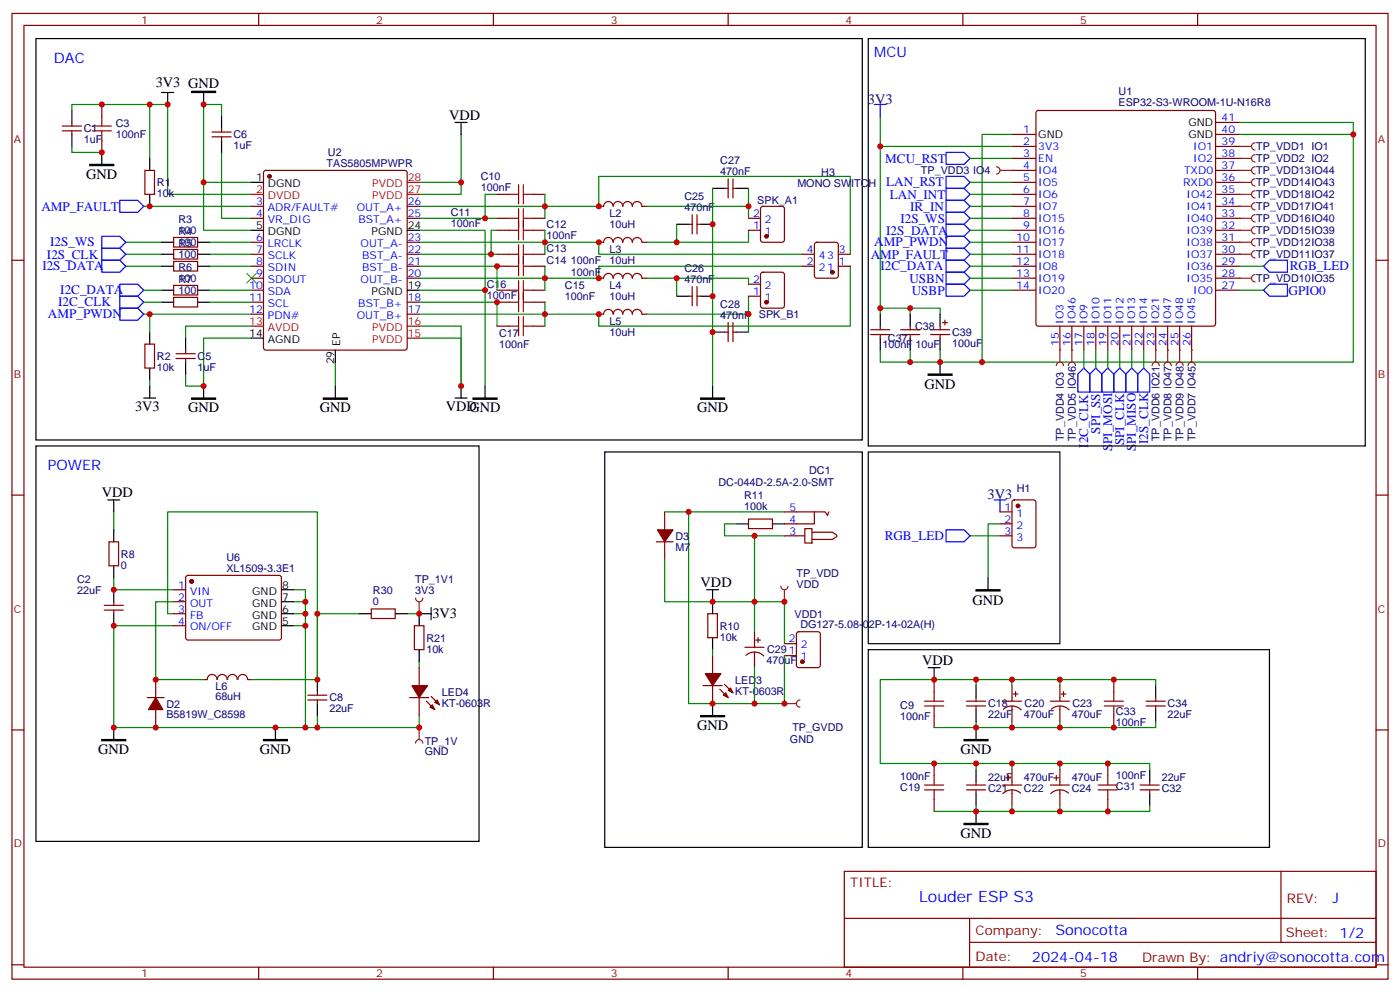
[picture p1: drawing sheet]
<svg xmlns="http://www.w3.org/2000/svg" width="412mm" height="292mm" viewBox="0 0 412 292" stroke-linecap="round" stroke-linejoin="round" font-family="sans-serif">
<defs><g id="words">
<text font-size="4.6" fill="#00f" x="270.8" y="265.6">Louder ESP S3</text>
<g font-size="4.2" fill="#00f">
<text x="257.5" y="16.7">MCU</text>
<text x="15.9" y="18.4">DAC</text>
<text x="14.1" y="138.4">POWER</text>
<text x="392.5" y="265.8">J</text>
<text x="310.9" y="275.4">Sonocotta</text>
<text x="304" y="283.2">2024-04-18</text>
</g>
<g font-size="4.2">
<text x="45.9" y="25.5">3V3 GND</text>
<text x="132.3" y="35.3">VDD</text>
<text x="25.4" y="52.6">GND</text>
<text x="272.3" y="114.5">GND</text>
<text x="39.8" y="121.1">3V3</text>
<text x="55.4" y="121.4">GND</text>
<text x="94.2" y="121.4">GND</text>
<text x="131.3" y="121.1">VDD</text>
<text x="138.3" y="121.4">GND</text>
<text x="205.3" y="121.4">GND</text>
<text x="30" y="146.5">VDD</text>
<text x="206.4" y="172.9">VDD</text>
<text x="286.5" y="178">GND</text>
<text x="127.4" y="182.1">3V3</text>
<text x="271.6" y="195.9">VDD</text>
<text x="205.3" y="214.9">GND</text>
<text x="28.9" y="222">GND</text>
<text x="76.6" y="222">GND</text>
<text x="282.9" y="222">GND</text>
<text x="282.9" y="246.7">GND</text>
</g>
<g font-size="4.2" fill="#000080">
<text x="255.7" y="30.5">3V3</text>
<text x="290.9" y="146.8">3V3</text>
</g>
<g font-size="3.9" fill="#00f">
<text x="260.8" y="47.9">MCU_RST</text>
<text x="261" y="54.9">LAN_RST</text>
<text x="262.1" y="58.5">LAN_INT</text>
<text x="12.2" y="62">AMP_FAULT</text>
<text x="265.2" y="65.5">I2S_WS</text>
<text x="268.1" y="62">IR_IN</text>
<text x="261" y="69.1">I2S_DATA</text>
<text x="13.8" y="76.1">I2S_CLK</text>
<text x="14.8" y="72.6">I2S_WS</text>
<text x="256.5" y="76.2">AMP_FAULT</text>
<text x="257.5" y="72.4">AMP_PWDN</text>
<text x="12.5" y="79.6">I2S_DATA</text>
<text x="259.4" y="79.6">I2C_DATA</text>
<text x="267.9" y="83.3">USBN</text>
<text x="379.9" y="79.6">RGB_LED</text>
<text x="17.8" y="86.7">I2C_DATA</text>
<text x="268.6" y="86.8">USBP</text>
<text x="379.6" y="86.7">GPIO0</text>
<text x="14.1" y="93.7">AMP_PWDN</text>
<text x="17.2" y="90.2">I2C_CLK</text>
<text x="320.5" y="131.8" transform="rotate(-90 320.5 131.8)">I2C_CLK</text>
<text x="324.1" y="127.6" transform="rotate(-90 324.1 127.6)">SPI_SS</text>
<text x="331.1" y="131.1" transform="rotate(-90 331.1 131.1)">SPI_CLK</text>
<text x="338.2" y="130.8" transform="rotate(-90 338.2 130.8)">I2S_CLK</text>
<text x="327.6" y="132.9" transform="rotate(-90 327.6 132.9)">SPI_MOSI</text>
<text x="334.6" y="132.9" transform="rotate(-90 334.6 132.9)">SPI_MISO</text>
<text x="260.6" y="159">RGB_LED</text>
</g>
<g font-size="3.9" fill="#800">
<text x="250.5" y="261.1">TITLE:</text>
<text x="379.1" y="265.8">REV:</text>
<text x="287.4" y="275.3">Company:</text>
<text x="378.7" y="275.9">Sheet: 1/2</text>
<text x="287.4" y="283">Date:</text>
<text x="336.4" y="283.1">Draw</text>
<text x="346.6" y="283.1">n By: andriy@sonocotta.com</text>
</g>
<g font-size="3.2" fill="#800">
<text x="41.6" y="6.9">1</text>
<text x="110.8" y="6.9">2</text>
<text x="179.9" y="6.9">3</text>
<text x="249.1" y="6.9">4</text>
<text x="318.2" y="6.9">5</text>
<text x="4.1" y="42.1">A</text>
<text x="405.9" y="42.1">A</text>
<text x="4.1" y="111.2">B</text>
<text x="405.9" y="111.2">B</text>
<text x="4.1" y="180.3">C</text>
<text x="405.9" y="180.3">C</text>
<text x="4.1" y="249.5">D</text>
<text x="405.9" y="249.5">D</text>
<text x="41.6" y="287.8">1</text>
<text x="110.8" y="287.8">2</text>
<text x="179.9" y="287.8">3</text>
<text x="249.1" y="287.8">4</text>
<text x="318.2" y="287.8">5</text>
</g>
<g font-size="3.2" fill="#000080">
<text x="329.5" y="28.1">U1</text>
<text x="329.5" y="31.3">ESP32-S3-WROOM-1U-N16R8</text>
<text x="24.7" y="39">C1</text>
<text x="34.1" y="40.7">100nF</text>
<text x="34.1" y="37.5">C3</text>
<text x="68.8" y="40.7">C6</text>
<text x="24.7" y="42.2">1uF</text>
<text x="68.8" y="43.9">1uF</text>
<text x="96.6" y="45.9">U2</text>
<text x="370.1" y="44.2">TP_VDD1 IO1</text>
<text x="370.1" y="47.8">TP_VDD2 IO2</text>
<text x="96.2" y="49.1">TAS5805MPWPR</text>
<text x="141.6" y="53.1">C10</text>
<text x="212.2" y="51.6">470nF</text>
<text x="212.2" y="48.4">C27</text>
<text x="241.9" y="51.9">H3</text>
<text x="271.3" y="51.3">TP_VDD3 IO4</text>
<text x="370.1" y="51.3">TP_VDD13IO44</text>
<text x="46.2" y="58.1">10k</text>
<text x="46.2" y="54.8">R1</text>
<text x="141.6" y="56.3">100nF</text>
<text x="201.6" y="59">C25</text>
<text x="234.9" y="55">MONO SWITCH</text>
<text x="370.1" y="54.8">TP_VDD14IO43</text>
<text x="370.1" y="58.3">TP_VDD18IO42</text>
<text x="52.6" y="65.7">R3</text>
<text x="132.8" y="63.7">C11</text>
<text x="179.5" y="63.9">L2</text>
<text x="201.6" y="62.2">470nF</text>
<text x="223.1" y="60.2">SPK_A1</text>
<text x="370.1" y="65.4">TP_VDD16IO40</text>
<text x="370.1" y="61.9">TP_VDD17IO41</text>
<text x="52.6" y="68.9">100</text>
<text x="52.6" y="69.2">R4</text>
<text x="132.8" y="66.9">100nF</text>
<text x="161" y="70.5">100nF</text>
<text x="161" y="67.2">C12</text>
<text x="179.5" y="67.2">10uH</text>
<text x="370.1" y="68.9">TP_VDD15IO39</text>
<text x="52.6" y="72.4">100</text>
<text x="52.6" y="75.9">100</text>
<text x="52.6" y="72.7">R5</text>
<text x="161" y="74.3">C13</text>
<text x="161" y="77.8">C14</text>
<text x="168.2" y="77.8">100nF</text>
<text x="179.5" y="77.8">10uH</text>
<text x="179.5" y="74.5">L3</text>
<text x="370.1" y="76">TP_VDD11IO37</text>
<text x="370.1" y="72.4">TP_VDD12IO38</text>
<text x="52.6" y="83">100</text>
<text x="52.6" y="79.8">R6</text>
<text x="52.6" y="83.3">R7</text>
<text x="168.2" y="81.3">100nF</text>
<text x="201.6" y="83.3">470nF</text>
<text x="201.6" y="80.1">C26</text>
<text x="370.1" y="83">TP_VDD10IO35</text>
<text x="52.6" y="86.5">100</text>
<text x="143.4" y="88.1">100nF</text>
<text x="143.4" y="84.8">C16</text>
<text x="166.4" y="88.4">100nF</text>
<text x="166.4" y="85.1">C15</text>
<text x="179.5" y="88.4">10uH</text>
<text x="179.5" y="85.1">L4</text>
<text x="179.5" y="95.6">L5</text>
<text x="212.2" y="93.9">470nF</text>
<text x="212.2" y="90.7">C28</text>
<text x="223.5" y="93.7">SPK_B1</text>
<text x="147" y="99.2">C17</text>
<text x="179.5" y="99">10uH</text>
<text x="261.6" y="100.7">C37</text>
<text x="269.5" y="97.2">C38</text>
<text x="280.5" y="98.9">C39</text>
<text x="46.2" y="106">R2</text>
<text x="58.2" y="106">C5</text>
<text x="147" y="102.5">100nF</text>
<text x="259.9" y="102.5">100nF</text>
<text x="269.6" y="102.5">10uF</text>
<text x="280.5" y="102.1">100uF</text>
<text x="46.2" y="109.3">10k</text>
<text x="58.2" y="109.2">1uF</text>
<text x="313.3" y="129.9" transform="rotate(-90 313.3 129.9)">TP_VDD4 IO3</text>
<text x="316.9" y="129.9" transform="rotate(-90 316.9 129.9)">TP_VDD5 IO46</text>
<text x="341.6" y="129.9" transform="rotate(-90 341.6 129.9)">TP_VDD6 IO21</text>
<text x="345.1" y="129.9" transform="rotate(-90 345.1 129.9)">TP_VDD8 IO47</text>
<text x="348.6" y="129.9" transform="rotate(-90 348.6 129.9)">TP_VDD9 IO48</text>
<text x="352.1" y="129.9" transform="rotate(-90 352.1 129.9)">TP_VDD7 IO45</text>
<text x="211.6" y="143">DC-044D-2.5A-2.0-SMT</text>
<text x="238.4" y="139.5">DC1</text>
<text x="219.2" y="146.9">R11</text>
<text x="299.5" y="144.8">H1</text>
<text x="219.2" y="150.1">100k</text>
<text x="199" y="158.9">D3</text>
<text x="35.6" y="167.4">0</text>
<text x="35.6" y="164.2">R8</text>
<text x="66.7" y="165.1">U6</text>
<text x="199" y="162.1">M7</text>
<text x="22.7" y="171.6">C2</text>
<text x="66.7" y="168.3">XL1509-3.3E1</text>
<text x="122.3" y="171.5">TP_1V1</text>
<text x="234.7" y="173">VDD</text>
<text x="234.7" y="169.8">TP_VDD</text>
<text x="22.7" y="174.8">22uF</text>
<text x="109.9" y="178.2">0</text>
<text x="109.9" y="175">R30</text>
<text x="122.3" y="174.8">3V3</text>
<text x="212" y="185.3">R10</text>
<text x="234.1" y="181.9">VDD1</text>
<text x="235.8" y="184.9">DG127-5.08-02P-14-02A(H)</text>
<text x="125.6" y="188.9">R21</text>
<text x="212" y="188.7">10k</text>
<text x="125.6" y="192.2">10k</text>
<text x="225.8" y="195.6">470uF</text>
<text x="226" y="192.4">C29</text>
<text x="63.4" y="203">L6</text>
<text x="216.6" y="201.3">LED3</text>
<text x="49" y="208.3">D2</text>
<text x="63.4" y="206.2">68uH</text>
<text x="97" y="209.7">22uF</text>
<text x="97" y="206.5">C8</text>
<text x="130.2" y="208.1">KT-0603R</text>
<text x="130.2" y="204.8">LED4</text>
<text x="216.6" y="204.5">KT-0603R</text>
<text x="265.2" y="208.7">C9</text>
<text x="291" y="208.3">C18</text>
<text x="301.8" y="208.2">C20</text>
<text x="315.9" y="208.2">C23</text>
<text x="344" y="208.3">C34</text>
<text x="49" y="211.5">B5819W_C8598</text>
<text x="233.4" y="215.3">TP_GVDD</text>
<text x="265.2" y="211.9">100nF</text>
<text x="291" y="211.5">22uF</text>
<text x="301.6" y="211.5">470uF</text>
<text x="315.7" y="211.5">470uF</text>
<text x="328.7" y="213.6">100nF</text>
<text x="328.7" y="210.4">C33</text>
<text x="344" y="211.5">22uF</text>
<text x="125.1" y="219.2">TP_1V</text>
<text x="232.7" y="218.8">GND</text>
<text x="125.1" y="222.4">GND</text>
<text x="265.2" y="229.6">100nF</text>
<text x="265.2" y="232.8">C19</text>
<text x="291" y="230">22uF</text>
<text x="291" y="233.2">C21</text>
<text x="301.6" y="230">470uF</text>
<text x="301.6" y="233.2">C22</text>
<text x="315.7" y="230">470uF</text>
<text x="315.7" y="233.2">C24</text>
<text x="328.7" y="229.4">100nF</text>
<text x="328.7" y="232.6">C31</text>
<text x="342.2" y="230">22uF</text>
<text x="342.2" y="233.2">C32</text>
</g>
<g font-size="3.2" fill="#00f">
<text x="359.8" y="35.7">41</text>
<text x="301.4" y="39.2">1</text>
<text x="359.8" y="39.2">40</text>
<text x="301.4" y="46.3">3</text>
<text x="301.4" y="42.8">2</text>
<text x="305.9" y="47.7">EN</text>
<text x="305.9" y="44.2">3V3</text>
<text x="351.5" y="47.7">IO2</text>
<text x="351.5" y="44.2">IO1</text>
<text x="359.8" y="46.3">38</text>
<text x="359.8" y="42.8">39</text>
<text x="301.4" y="53.3">5</text>
<text x="301.4" y="49.8">4</text>
<text x="305.9" y="51.2">IO4</text>
<text x="348.8" y="51.2">TXD0</text>
<text x="359.8" y="53.3">36</text>
<text x="359.8" y="49.8">37</text>
<text x="301.4" y="56.9">6</text>
<text x="305.9" y="58.3">IO6</text>
<text x="305.9" y="54.8">IO5</text>
<text x="348.5" y="54.8">RXD0</text>
<text x="349.5" y="58.3">IO42</text>
<text x="359.8" y="56.9">35</text>
<text x="75.4" y="60.4">3</text>
<text x="75.4" y="63.9">4</text>
<text x="78.9" y="62.2">ADR/FAULT#</text>
<text x="78.9" y="65.7">VR_DIG</text>
<text x="105.1" y="62.2">OUT_A+</text>
<text x="105.6" y="65.7">BST_A+</text>
<text x="120.1" y="63.9">25</text>
<text x="120.1" y="60.4">26</text>
<text x="221.8" y="63.9">2</text>
<text x="225.3" y="65.7">2</text>
<text x="301.4" y="63.9">8</text>
<text x="301.4" y="60.4">7</text>
<text x="305.9" y="65.3">IO15</text>
<text x="305.9" y="61.8">IO7</text>
<text x="349.5" y="65.3">IO40</text>
<text x="349.5" y="61.8">IO41</text>
<text x="359.8" y="63.9">33</text>
<text x="359.8" y="60.4">34</text>
<text x="75.4" y="71">6</text>
<text x="120.1" y="71">23</text>
<text x="221.8" y="67.5">1</text>
<text x="225.3" y="69.2">1</text>
<text x="299.4" y="71">10</text>
<text x="301.4" y="67.5">9</text>
<text x="305.9" y="68.9">IO16</text>
<text x="349.5" y="68.9">IO39</text>
<text x="359.8" y="71">31</text>
<text x="359.8" y="67.5">32</text>
<text x="75.4" y="74.5">7</text>
<text x="78.9" y="72.7">LRCLK</text>
<text x="78.9" y="76.3">SCLK</text>
<text x="106.2" y="72.7">OUT_A-</text>
<text x="106.7" y="76.3">BST_A-</text>
<text x="120.1" y="74.5">22</text>
<text x="237.7" y="74.5">4</text>
<text x="241.2" y="76.3">43</text>
<text x="247.1" y="74.5">3</text>
<text x="299.4" y="74.5">11</text>
<text x="305.9" y="75.9">IO18</text>
<text x="305.9" y="72.4">IO17</text>
<text x="349.5" y="75.9">IO37</text>
<text x="349.5" y="72.4">IO38</text>
<text x="359.8" y="74.5">30</text>
<text x="75.4" y="78">8</text>
<text x="75.4" y="81.6">9</text>
<text x="78.9" y="79.8">SDIN</text>
<text x="78.9" y="83.3">SDOUT</text>
<text x="106.2" y="83.3">OUT_B-</text>
<text x="106.7" y="79.8">BST_B-</text>
<text x="120.1" y="81.6">20</text>
<text x="120.1" y="78">21</text>
<text x="221.8" y="83.3">2</text>
<text x="237.7" y="78">2</text>
<text x="241.2" y="79.8">21</text>
<text x="247.1" y="78">1</text>
<text x="299.4" y="81.6">13</text>
<text x="299.4" y="78">12</text>
<text x="305.9" y="83">IO19</text>
<text x="305.9" y="79.4">IO8</text>
<text x="349.5" y="83">IO35</text>
<text x="349.5" y="79.4">IO36</text>
<text x="359.8" y="81.6">28</text>
<text x="359.8" y="78">29</text>
<text x="73.4" y="85.1">10</text>
<text x="73.4" y="88.6">11</text>
<text x="78.9" y="86.9">SDA</text>
<text x="120.1" y="88.6">18</text>
<text x="221.8" y="86.9">1</text>
<text x="225.3" y="88.6">1</text>
<text x="225.3" y="85.1">2</text>
<text x="299.4" y="85.1">14</text>
<text x="305.9" y="86.5">IO20</text>
<text x="351.5" y="86.5">IO0</text>
<text x="359.8" y="85.1">27</text>
<text x="73.4" y="92.1">12</text>
<text x="78.9" y="90.4">SCL</text>
<text x="78.9" y="93.9">PDN#</text>
<text x="105.1" y="93.9">OUT_B+</text>
<text x="105.6" y="90.4">BST_B+</text>
<text x="120.1" y="92.1">17</text>
<text x="313.3" y="95.3" transform="rotate(-90 313.3 95.3)">IO3</text>
<text x="316.8" y="95.3" transform="rotate(-90 316.8 95.3)">IO46</text>
<text x="320.3" y="95.3" transform="rotate(-90 320.3 95.3)">IO9</text>
<text x="323.8" y="95.3" transform="rotate(-90 323.8 95.3)">IO10</text>
<text x="327.4" y="95.3" transform="rotate(-90 327.4 95.3)">IO11</text>
<text x="330.9" y="95.3" transform="rotate(-90 330.9 95.3)">IO12</text>
<text x="334.4" y="95.3" transform="rotate(-90 334.4 95.3)">IO13</text>
<text x="338" y="95.3" transform="rotate(-90 338 95.3)">IO14</text>
<text x="341.5" y="95.3" transform="rotate(-90 341.5 95.3)">IO21</text>
<text x="345" y="95.3" transform="rotate(-90 345 95.3)">IO47</text>
<text x="348.5" y="95.3" transform="rotate(-90 348.5 95.3)">IO48</text>
<text x="352.1" y="95.3" transform="rotate(-90 352.1 95.3)">IO45</text>
<text x="311.9" y="101.8" transform="rotate(-90 311.9 101.8)">15</text>
<text x="315.4" y="101.8" transform="rotate(-90 315.4 101.8)">16</text>
<text x="318.9" y="101.8" transform="rotate(-90 318.9 101.8)">17</text>
<text x="322.4" y="101.8" transform="rotate(-90 322.4 101.8)">18</text>
<text x="326" y="101.8" transform="rotate(-90 326 101.8)">19</text>
<text x="329.5" y="101.8" transform="rotate(-90 329.5 101.8)">20</text>
<text x="333" y="101.8" transform="rotate(-90 333 101.8)">21</text>
<text x="336.5" y="101.8" transform="rotate(-90 336.5 101.8)">22</text>
<text x="340.1" y="101.8" transform="rotate(-90 340.1 101.8)">23</text>
<text x="343.6" y="101.8" transform="rotate(-90 343.6 101.8)">24</text>
<text x="347.1" y="101.8" transform="rotate(-90 347.1 101.8)">25</text>
<text x="350.7" y="101.8" transform="rotate(-90 350.7 101.8)">26</text>
<text x="232.6" y="153.9">4</text>
<text x="232.6" y="150.4">5</text>
<text x="295.9" y="150.4">1</text>
<text x="295.9" y="153.9">2</text>
<text x="299.4" y="152.1">1</text>
<text x="299.4" y="155.6">2</text>
<text x="232.6" y="157.4">3</text>
<text x="295.9" y="157.4">3</text>
<text x="299.4" y="159.2">3</text>
<text x="52.5" y="173.3">1</text>
<text x="52.5" y="176.8">2</text>
<text x="56" y="175">VIN</text>
<text x="56" y="178.6">OUT</text>
<text x="52.5" y="180.3">3</text>
<text x="52.5" y="183.9">4</text>
<text x="56" y="182.1">FB</text>
<text x="56" y="185.6">ON/OFF</text>
<text x="232.4" y="189.2">2</text>
<text x="235.9" y="190.9">2</text>
<text x="232.4" y="192.7">1</text>
<text x="235.9" y="194.5">1</text>
</g>
<g font-size="3.2">
<text x="305.9" y="40.6">GND</text>
<text x="350.1" y="37.1">GND</text>
<text x="350.1" y="40.6">GND</text>
<text x="75.4" y="53.3">1</text>
<text x="78.9" y="55.1">DGND</text>
<text x="75.4" y="67.5">5</text>
<text x="78.9" y="69.2">DGND</text>
<text x="109.4" y="69.2">PGND</text>
<text x="120.1" y="67.5">24</text>
<text x="109.4" y="86.9">PGND</text>
<text x="120.1" y="85.1">19</text>
<text x="73.4" y="99.2">14</text>
<text x="78.9" y="101">AGND</text>
<text x="100.2" y="101.8" transform="rotate(-90 100.2 101.8)">EP</text>
<text x="98.4" y="107.3" transform="rotate(-90 98.4 107.3)">29</text>
<text x="83.1" y="173.3">8</text>
<text x="74.3" y="178.6">GND</text>
<text x="74.3" y="175">GND</text>
<text x="83.1" y="176.8">7</text>
<text x="74.3" y="185.6">GND</text>
<text x="74.3" y="182.1">GND</text>
<text x="83.1" y="183.9">5</text>
<text x="83.1" y="180.3">6</text>
</g>
<g font-size="3.2" fill="#f00">
<text x="120.1" y="53.3">28</text>
<text x="75.4" y="56.9">2</text>
<text x="78.9" y="58.6">DVDD</text>
<text x="109.7" y="58.6">PVDD</text>
<text x="109.7" y="55.1">PVDD</text>
<text x="120.1" y="56.9">27</text>
<text x="73.4" y="95.7">13</text>
<text x="120.1" y="95.7">16</text>
<text x="78.9" y="97.4">AVDD</text>
<text x="109.7" y="101">PVDD</text>
<text x="109.7" y="97.4">PVDD</text>
<text x="120.1" y="99.2">15</text>
</g>
</g></defs>
<g fill="none" stroke="#870000" stroke-width=".35">
<path d="M3.5 4h405.4v284.3h-405.4zM7.1 7.5h398.2v277.3h-398.2zM76.2 4v3.5M145.3 4v3.5M214.5 4v3.5M283.6 4v3.5M352.8 4v3.5M18.3 38.5h5.7M18.3 37.1h5.7M21.2 36.1v1M21.2 38.5v1.1M30 30.8v3.5"/>
<path d="M62.4 38.9h5.7M65.3 37.8v1.1M30 41.3v3.6M42.7 50.2h2.8v7h-2.8zM62.4 40.3h5.7M65.3 40.3v1M77.8 50.4l.5-.2h40.9l.5 .2 .2 .5v51.5l-.2 .5-.5 .2h-40.9l-.5-.3-.2-.4v-51.5zM213.4 55.5h1.1M214.5 52.6v5.7M215.9 52.6v5.7M215.9 55.5h1.1M3.5 76.6h3.6"/>
<path d="M51.2 69.9h7v2.8h-7zM51.2 73.4h7v2.9h-7zM51.2 77h7v2.8h-7zM74.1 60.7h3.5M74.1 64.3h3.5M74.1 71.3h3.5M74.1 74.9h3.5M74.1 78.4h3.5M119.9 60.7h3.6M119.9 64.3h3.6M119.9 71.3h3.6M119.9 74.9h3.6"/>
<path d="M119.9 78.4h3.6M176.4 60.7h1.4a1.41 1.41 0 0 1 1.4-1.4 1.41 1.41 0 0 1 1.4 1.5 1.41 1.41 0 0 1 1.4-1.5 1.41 1.41 0 0 1 1.4 1.5 1.41 1.41 0 0 1 1.5-1.5 1.41 1.41 0 0 1 1.4 1.5 1.41 1.41 0 0 1 1.4-1.5 1.41 1.41 0 0 1 1.4 1.5l1.4-.1M176.4 71.3h1.4a1.41 1.41 0 0 1 1.4-1.4 1.41 1.41 0 0 1 1.4 1.4 1.41 1.41 0 0 1 1.4-1.4 1.41 1.41 0 0 1 1.4 1.4 1.41 1.41 0 0 1 1.5-1.4 1.41 1.41 0 0 1 1.4 1.4 1.41 1.41 0 0 1 1.4-1.4 1.41 1.41 0 0 1 1.4 1.4h1.4M202.8 66h1.1M203.9 63.2v5.7M205.3 63.2v5.7M205.3 66h1.1M220.5 64.3h3.5M220.5 67.8h3.5M224.2 61l.5-.3h5.7l.6 .5 .1 9.4-.5 .7h-5.9l-.6-.4-.1-9.4zM405.3 76.6h3.6M51.2 84h7v2.9h-7z"/>
<path d="M51.2 87.6h7v2.8h-7zM74.1 81.9h3.5M74.1 85.4h3.5M74.1 89h3.5M74.1 92.5h3.5M119.9 81.9h3.6M119.9 89h3.6M119.9 92.5h3.6M176.4 81.9h1.4a1.41 1.41 0 0 1 1.4-1.4 1.41 1.41 0 0 1 1.4 1.4 1.41 1.41 0 0 1 1.4-1.4 1.41 1.41 0 0 1 1.4 1.4 1.41 1.41 0 0 1 1.5-1.4 1.41 1.41 0 0 1 1.4 1.4 1.41 1.41 0 0 1 1.4-1.4 1.41 1.41 0 0 1 1.4 1.4h1.4M176.4 92.5h1.4a1.41 1.41 0 0 1 1.4-1.4 1.41 1.41 0 0 1 1.4 1.4 1.41 1.41 0 0 1 1.4-1.4 1.41 1.41 0 0 1 1.4 1.4 1.41 1.41 0 0 1 1.5-1.4 1.41 1.41 0 0 1 1.4 1.4 1.41 1.41 0 0 1 1.4-1.4 1.41 1.41 0 0 1 1.4 1.4h1.4M202.8 87.2h1.1M203.9 84.4v5.6"/>
<path d="M205.3 87.2h1.1M205.3 84.4v5.6M213.4 97.8h1.1M214.5 95v5.6M215.9 95v5.6M215.9 97.8h1.1M220.5 87.2h3.5M220.5 83.7h3.5M224.2 80.4l.5-.2h5.7l.6 .4 .1 9.4-.5 .7h-5.9l-.6-.4-.1-9.4zM42.7 101.3h2.8v7.1h-2.8zM51.9 105.6h5.6M51.9 104.1h5.6"/>
<path d="M54.7 103.1v1M54.7 105.6v1M3.5 145.8h3.6M405.3 145.8h3.6M208.5 180.7h2.8v7h-2.8zM209.9 193v5.3M231.1 193h3.5M231.1 189.5h3.5M234.8 186.2l.5-.2h5.6l.7 .4 .1 9.5-.5 .6-5.9 .1-.6-.5-.1-9.4zM3.5 214.9h3.6M207.1 201.9h5.6M209.9 201.9v5.3"/>
<path d="M212 202.9l2.5 2.5M213.4 201.5l2.5 2.5M405.3 214.9h3.6M248.7 256.5h156.6v28.3h-156.6zM377.3 256.6v20.8M248.7 270.4h156.5M285.6 277.4h119.6M285.6 270.4v14.1M3.5 284.1h3.6M76.2 284.8v3.5M145.3 284.8v3.5M214.5 284.8v3.5"/>
<path d="M283.6 284.8v3.5M352.8 284.8v3.5M405.3 284.1h3.6"/>
</g>
<g fill="none" stroke="#000" stroke-width=".35">
<path d="M10.6 11.4h243.4v118.1h-243.4zM21.2 32.5v3.6M21.2 39.6v3.5M47.6 27.2h3.6M49.4 27.2v3.6M60 27.2v3.6M65.3 34.3v3.5M30 44.9v3.5M44.1 46.6v3.6M44.1 57.2v3.5M65.3 41.3v3.6M74.1 53.7h3.5"/>
<path d="M209.9 55.5h3.5M217 55.5h3.5M47.6 71.3h3.6M47.6 74.9h3.6M47.6 78.4h3.6M58.2 71.3h3.5M58.2 74.9h3.5M58.2 78.4h3.5M74.1 67.8h3.5M119.9 67.8h3.6M199.3 66h3.5M206.4 66h3.5"/>
<path d="M44.1 97.8v3.5M47.6 85.4h3.6M47.6 89h3.6M54.7 99.6v3.5M58.2 85.4h3.5M58.2 89h3.5M74.1 99.6h3.5M119.9 85.4h3.6M199.3 87.2h3.5M206.4 87.2h3.5M209.9 97.8h3.5M217 97.8h3.5"/>
<path d="M42.3 117.2h3.6M44.1 108.4v3.5M44.1 113.7v3.5M54.7 106.6v3.5M60 113.7v3.5M98.8 103.1v3.5M98.8 113.7v3.5M134.1 117.2h3.5M135.8 113.7v3.5M142.9 113.7v3.5M209.9 113.7v3.5M178.2 133.1h75.8v116.4h-75.8z"/>
<path d="M208.1 173.6h3.6M209.9 173.6v7.1M209.9 187.7v3.6M209.9 207.2v3.5"/>
</g>
<g fill="none" stroke="#008700" stroke-width=".35">
<path d="M44.1 30.8h-22.9v1.7M65.3 34.3v-3.5h-5.3v22.9h14.1M21.2 43.1v1.8h8.8M44.1 46.6v-15.8h5.3v26.4h24.7M60 53.7v14.1h14.1M65.3 44.9v19.4h8.8M123.5 53.7h12.3M209.9 55.5v58.2M220.5 55.5v5.2M37 78.4h10.6M37 74.9h10.6M37 71.3h10.6"/>
<path d="M42.3 60.7h31.8M61.7 78.4h12.4M61.7 74.9h12.4M61.7 71.3h12.4M123.5 74.9h22.9M123.5 71.3h52.9v3.6h60M123.5 60.7h52.9v-8.8h74.1v23M123.5 67.8h19.4v17.6M123.5 78.4h22.9M123.5 64.3h22.9M160.5 60.7v3.6M160.5 71.3v3.6"/>
<path d="M160.5 78.4v3.5M190.5 60.7h30v3.6M199.3 66v5.3M220.5 67.8v3.5h-30M236.4 78.4h-60v3.5h-52.9M250.5 78.4v17.6h-74.1v-3.5h-52.9M42.3 92.5h31.8M42.3 85.4h5.3M42.3 89h5.3M44.1 92.5v5.3M61.7 85.4h12.4M61.7 89h12.4"/>
<path d="M74.1 99.6h-14.1v14.1h-5.3v-3.6M74.1 96h-19.4v3.6M123.5 89h22.9v7M123.5 96h12.3v17.7v-14.1h-12.3M123.5 85.4h19.4v28.3M160.5 89v3.5M190.5 81.9h30v1.8M199.3 81.9v5.3M220.5 87.2v5.3h-30M220.5 92.5v5.3M44.1 111.9v1.8M98.8 106.6v7.1"/>
<path d="M209.9 177.2h21.2v12.3M209.9 191.3v1.7M231.1 193v14.2h-21.2"/>
</g>
<path d="M35.3 59h5.3l1.7 1.7-1.7 1.8h-5.3zM30 76.6h5.3l1.7 1.8-1.7 1.8h-5.3zM30 73.1h5.3l1.7 1.8-1.7 1.7h-5.3zM30 69.6h5.3l1.7 1.7-1.7 1.8h-5.3zM35.3 90.7h5.3l1.7 1.8-1.7 1.8h-5.3zM35.3 87.2h5.3l1.7 1.8-1.7 1.7h-5.3zM35.3 83.7h5.3l1.7 1.7-1.7 1.8h-5.3z" fill="none" stroke="#00f" stroke-width=".35"/>
<path d="M56.4 26.9h7.1v.3h-7.1zM26.5 48.4h7v.4h-7zM56.4 117.2h7.1v.3h-7.1zM95.2 117.2h7.1v.3h-7.1zM139.3 117.2h7.1v.3h-7.1zM206.4 117.2h7v.3h-7zM206.4 210.7h7v.3h-7z" fill="#000" stroke="#000" stroke-width=".35"/>
<path d="M72.7 80.5l2.8 2.8M75.5 80.5l-2.8 2.8" fill="none" stroke="#3c3" stroke-width=".35"/>
<g fill="#870000" stroke="#870000" stroke-width=".35">
<path d="M213.1 204.7l.7-.7 .7 1.4z"/>
<path d="M214.5 203.3l.7-.7 .7 1.4z"/>
<path d="M207.8 198.3h4.6l-2.5 3.6z"/>
<circle cx="79.4" cy="51.9" r=".53"/>
<circle cx="236.4" cy="194.8" r=".53"/>
<circle cx="225.8" cy="89" r=".53"/>
<circle cx="225.8" cy="69.6" r=".53"/>
</g>
<path d="M74.1 57.2h3.5M119.9 57.2h3.6M119.9 53.7h3.6M74.1 96h3.5M119.9 96h3.6M119.9 99.6h3.6" fill="none" stroke="#f00" stroke-width=".35"/>
<path d="M27.2 38.5h5.6M27.2 37.1h5.6M30 34.3v2.8M30 38.5v2.8" fill="none" stroke="#a10000" stroke-width=".35"/>
<path d="M230 172.6a1.06 1.06 0 0 0 1.1 1 1.06 1.06 0 0 0 1-1M231.1 173.6v3.6" fill="none" stroke="#8c2424" stroke-width=".35"/>
<circle cx="231.1" cy="177.2" r=".18" fill="#8c2424"/>
<g fill="none" stroke="#870000" stroke-width=".35">
<path d="M146.4 57.2h3.5M157 57.2h3.5M146.4 64.3h3.5M146.4 74.9h3.5M146.4 67.8h3.5M146.4 78.4h3.5M157 64.3h3.5M157 74.9h3.5M157 67.8h3.5M157 78.4h3.5M236.4 74.9h3.5M236.4 78.4h3.5"/>
<path d="M240.1 71.5l.5-.2h5.6l.7 .5v9.4l-.4 .7h-5.9l-.7-.4v-9.5zM246.9 74.9h3.6M246.9 78.4h3.6M146.4 89h3.5M146.4 96h3.5M146.4 85.4h3.5M157 89h3.5M157 96h3.5M157 85.4h3.5M193.3 159.5h5M195.8 150.7v5.3M195.8 159.5v5.3"/>
<path d="M220.5 152.8h7v2.8h-7zM231.1 150.7h12l.7 1.1 .3-1.1M231.1 157.8h6M237.1 155.6h2.1v4.3h-2.1zM239.2 156.7h6a1.62 1.62 0 0 1 1.3 1.2l-1.3 .9h-6M239.9 150.7v3.5h-8.8M219.4 190.6h5.7M219.7 193a3.8 3.8 0 0 1 5.3 .1M222.2 186v4.6M222.2 192v4.6M222.6 188.5h1.4M223.3 187.7v1.5"/>
<path d="M275.2 200.1v3.5M275.2 210.7v3.5M284.7 206.4h5.6M284.7 207.9h5.6M287.5 205.4v1M287.5 207.9v1M295.3 206.4h5.6M295.6 208.8a3.8 3.8 0 0 1 5.2 .2M298.1 201.9v4.5M298.1 207.9v4.5M298.4 204.3h1.5M299.2 203.6v1.4"/>
<path d="M309.4 206.4h5.6M309.7 208.8a3.8 3.8 0 0 1 5.2 .2M312.2 201.9v4.5M312.2 207.9v4.5M312.6 204.3h1.4M313.3 203.6v1.4M328.1 200.1v3.5M328.1 210.7v3.5M337.6 206.4h5.7M337.6 207.9h5.7M340.4 205.4v1M340.4 207.9v1"/>
<path d="M275.2 224.8v3.5M275.2 235.4v3.5M284.7 231.1h5.6M284.7 232.6h5.6M287.5 230.1v1M287.5 232.6v1M295.3 231.1h5.6M296.3 229h1.4M297 228.3v1.4M298.1 226.6v4.5M298.1 232.6v4.5M300.6 233.5a3.8 3.8 0 0 0-5.2 .2"/>
<path d="M309.4 231.1h5.6M310.4 229h1.5M311.1 228.3v1.4M312.2 226.6v4.5M312.2 232.6v4.5M314.7 233.5a3.8 3.8 0 0 0-5.2 .2M326.3 224.8v3.5M326.3 235.4v3.5M335.8 231.1h5.7M335.8 232.6h5.7M338.7 230.1v1M338.7 232.6v1"/>
</g>
<g fill="none" stroke="#008700" stroke-width=".35">
<path d="M135.8 39.6v17.6h-12.3M146.4 57.2h-3.5v7.1M160.5 57.2v3.5M146.4 67.8h-1.8v7.1M146.4 78.4v7M160.5 67.8v3.5M160.5 81.9v3.5M160.5 92.5v3.5M195.8 150.7h7M217 154.2h-3.6v3.6h8.8M231.1 157.8h-8.9v28.2M231.1 150.7h-28.3v56.5h7.1"/>
<path d="M195.8 164.8v12.4h14.1M222.2 196.6v10.6M287.5 200.1v1.8M287.5 212.4v1.8M298.1 212.4v1.8h-22.9M298.1 201.9v-1.8h-38.8v24.7h28.2v1.8M298.1 200.1h14.1v1.8M312.2 212.4v1.8h-14.1M312.2 200.1h28.2v1.8M340.4 212.4v1.8h-28.2M287.5 224.8h10.6v1.8M287.5 237.1v1.8h-12.3"/>
<path d="M298.1 224.8h14.1v1.8M298.1 237.1v1.8h-10.6M312.2 237.1v1.8h-14.1M312.2 224.8h26.5v1.8M338.7 237.1v1.8h-26.5"/>
</g>
<g fill="none" stroke="#a10000" stroke-width=".35">
<path d="M149.9 57.2h2.9M152.8 54.4v5.6M154.2 57.2h2.8M154.2 54.4v5.6M149.9 64.3h2.9M149.9 74.9h2.9M149.9 67.8h2.9M149.9 78.4h2.9M152.8 61.5v9.1M152.8 72v9.2M154.2 61.5v9.1M154.2 72v9.2"/>
<path d="M154.2 64.3h2.8M154.2 74.9h2.8M154.2 67.8h2.8M154.2 78.4h2.8M149.9 89h2.9M149.9 96h2.9M149.9 85.4h2.9M152.8 82.6v9.2M152.8 93.2v5.6M154.2 82.6v9.2M154.2 93.2v5.6M154.2 89h2.8"/>
<path d="M154.2 96h2.8M154.2 85.4h2.8M272.3 207.9h5.7M272.3 206.4h5.7M275.2 203.6v2.8M275.2 207.9v2.8M325.3 207.9h5.6M325.3 206.4h5.6M328.1 203.6v2.8M328.1 207.9v2.8M272.3 231.1h5.7M272.3 232.6h5.7"/>
<path d="M275.2 228.3v2.8M275.2 232.6v2.8M323.5 231.1h5.6M323.5 232.6h5.6M326.3 228.3v2.8M326.3 232.6v2.8"/>
</g>
<g fill="none" stroke="#000" stroke-width=".35">
<path d="M134.1 36.1h3.5M135.8 36.1v3.5M217 154.2h3.5M227.5 154.2h3.6M255.8 191.3h118.1v58.2h-118.1zM273.4 196.6h3.5M275.2 196.6v3.5M287.5 201.9v3.5M287.5 208.9v3.5M287.5 214.2v3.5M340.4 201.9v3.5M340.4 208.9v3.5"/>
<path d="M287.5 226.6v3.5M287.5 233.6v3.5M287.5 238.9v3.5M338.7 226.6v3.5M338.7 233.6v3.5"/>
</g>
<g fill="#870000" stroke="#870000" stroke-width=".35">
<path d="M193.7 156h4.6l-2.5 3.5z"/>
<circle cx="245.2" cy="80.2" r=".53"/>
</g>
<path d="M284 217.7h7v.4h-7zM284 242.4h7v.4h-7z" fill="#000" stroke="#000" stroke-width=".35"/>
<path d="M231.1 207.2h3.5M235.7 206.1a1.06 1.06 0 0 0-1.1 1.1 1.06 1.06 0 0 0 1.1 1" fill="none" stroke="#8c2424" stroke-width=".35"/>
<circle cx="231.1" cy="207.2" r=".18" fill="#8c2424"/>
<path d="M259.3 34.3v58.2M259.3 90.7h8.8v1.8M268.1 90.7h8.8v1.8M259.3 103.1v3.5h8.8M268.1 103.1v3.5h8.8v-3.5M33.5 152.5v3.5M33.5 170.1v3.5M49.4 180.7v-30h44.1v30h12.3M93.5 180.7v19.4M119.9 180.7h3.6M123.5 194.8v1.8M123.5 210.7v3.5h-30" fill="none" stroke="#008700" stroke-width=".35"/>
<path d="M273.4 110.1h7.1v.4h-7.1z" fill="#000" stroke="#000" stroke-width=".35"/>
<path d="M259.3 92.5v3.5M259.3 99.6v3.5M268.1 92.5v3.5M268.1 99.6v3.5M276.9 92.5v3.5M276.9 99.6v3.5M276.9 106.6v3.5M33.5 156v3.5M33.5 166.6v3.5M105.8 180.7h3.6M116.4 180.7h3.5" fill="none" stroke="#000" stroke-width=".35"/>
<g fill="none" stroke="#870000" stroke-width=".35">
<path d="M256.5 97.1h5.6M256.5 98.5h5.6M259.3 96v1.1M259.3 98.5v1.1M265.3 97.1h5.6M265.3 98.5h5.6M268.1 96v1.1M268.1 98.5v1.1M274.1 97.1h5.7M274.1 98.5h5.7M276.9 96v1.1M276.9 98.5v1.1"/>
<path d="M277.6 95h1.4M278.3 94.3v1.4M32.1 159.5h2.8v7.1h-2.8zM109.4 179.3h7v2.8h-7z"/>
</g>
<path d="M257.5 30.8h3.6M259.3 30.8v3.5" fill="none" stroke="#00f" stroke-width=".35"/>
<path d="M122.4 218.8a1.06 1.06 0 0 1 1.1-1.1 1.06 1.06 0 0 1 1 1.1M123.5 214.2v3.5" fill="none" stroke="#8c2424" stroke-width=".35"/>
<circle cx="123.5" cy="214.2" r=".18" fill="#8c2424"/>
<g fill="#870000" stroke="#870000" stroke-width=".35">
<path d="M126.6 208.2l.8-.7 .7 1.4z"/>
<path d="M128.1 206.8l.7-.7 .7 1.4z"/>
<path d="M121.4 201.9h4.5l-2.4 3.5z"/>
<path d="M45.9 205.4l2.1 3.5h-4.3z"/>
<circle cx="56.4" cy="171.2" r=".53"/>
<circle cx="299.9" cy="148.9" r=".53"/>
</g>
<g fill="none" stroke="#870000" stroke-width=".35">
<path d="M294.6 150.7h3.5M294.6 154.2h3.5M294.6 157.8h3.5M298.3 147.4l.5-.2h5.6l.7 .4 .1 13-.5 .6-5.9 .1-.6-.5-.1-12.9zM30.7 179.6h5.6M30.7 178.2h5.6M33.5 177.2v1M33.5 179.6v1.1M51.2 173.6h3.5M51.2 177.2h3.5M54.9 169.6l.5-.2 27.1 .1 .4 .6-.1 17.9-.6 .5-27.1-.1-.4-.7v-17.6zM51.2 180.7h3.5"/>
<path d="M51.2 184.2h3.5M122.1 184.2h2.8v7.1h-2.8zM123.5 196.6v5.3M43.4 205.4h4.9M45.9 200.1v5.3M45.9 208.9v5.3M63.9 200.1a1.41 1.41 0 0 0-1.4-1.5 1.41 1.41 0 0 0-1.4 1.5h-1.1M64.1 200.1a1.41 1.41 0 0 1 1.4-1.5 1.41 1.41 0 0 1 1.4 1.5M67.1 200.1a1.41 1.41 0 0 1 1.4-1.5 1.41 1.41 0 0 1 1.4 1.5M70.1 200.1a1.41 1.41 0 0 1 1.4-1.5 1.41 1.41 0 0 1 1.4 1.5M73 200.1h1.1M90.7 206.1h5.6"/>
<path d="M90.7 204.7h5.6M93.5 203.6v1.1M93.5 206.1v1.1M120.6 205.4h5.7M123.5 205.4v5.3M125.6 206.4l2.5 2.5M127 205l2.5 2.5"/>
</g>
<g fill="none" stroke="#000" stroke-width=".35">
<path d="M10.6 131.3h130.5v116.4h-130.5zM255.8 133.1h56.4v56.4h-56.4zM31.7 147.2h3.6M33.5 147.2v3.5M33.5 173.6v3.6M82.9 177.2h3.5M82.9 173.6h3.5M127 178.9v3.6M291 170.1v3.5M33.5 180.7v3.5M82.9 184.2h3.5M82.9 180.7h3.5"/>
<path d="M123.5 191.3v3.5M127 180.7h-3.5v3.5M33.5 214.2v3.5M81.1 214.2v3.5M93.5 200.1v3.5M93.5 207.2v3.5"/>
</g>
<path d="M33.5 150.7v1.8M285.8 157.8h8.8M294.6 154.2h-3.6v15.9M33.5 173.6h17.7M51.2 177.2h-5.3v22.9h14.1M86.4 173.6h3.6v40.6M86.4 177.2h3.6M49.4 180.7h1.8M51.2 184.2h-17.7v30h60v-3.5M86.4 184.2h3.6M86.4 180.7h3.6M93.5 180.7v19.4h-19.4" fill="none" stroke="#008700" stroke-width=".35"/>
<path d="M287.5 173.6h7.1v.4h-7.1zM30 217.7h7v.4h-7zM77.6 217.7h7.1v.4h-7.1z" fill="#000" stroke="#000" stroke-width=".35"/>
<path d="M278.7 156h5.3l1.8 1.8-1.8 1.7h-5.3zM292.8 147.2h3.5M294.6 147.2v3.5" fill="none" stroke="#00f" stroke-width=".35"/>
<path d="M122.4 176.1a1.06 1.06 0 0 0 1.1 1.1 1.06 1.06 0 0 0 1-1.1M123.5 177.2v3.5" fill="none" stroke="#8c2424" stroke-width=".35"/>
<circle cx="123.5" cy="180.7" r=".18" fill="#8c2424"/>
<g fill="none" stroke="#870000" stroke-width=".35">
<path d="M298.1 39.6h7.1M305.4 32.7l.5-.2h51.5l.5 .2 .2 .5v62.1l-.3 .5-.4 .2h-51.5l-.5-.2-.2-.5v-62.1zM358.1 36.1h7M358.1 39.6h7M298.1 57.2h7.1M298.1 53.7h7.1M298.1 50.2h7.1M298.1 46.6h7.1M298.1 43.1h7.1M358.1 57.2h7M358.1 53.7h7M358.1 50.2h7"/>
<path d="M358.1 46.6h7M358.1 43.1h7M298.1 78.4h7.1M298.1 74.9h7.1M298.1 71.3h7.1M298.1 67.8h7.1M298.1 64.3h7.1M298.1 60.7h7.1M358.1 78.4h7M358.1 74.9h7M358.1 71.3h7M358.1 67.8h7"/>
<path d="M358.1 64.3h7M358.1 60.7h7M298.1 85.4h7.1M298.1 81.9h7.1M312.2 96v7.1M315.7 96v7.1M319.3 96v7.1M322.8 96v7.1M326.3 96v7.1M329.8 96v7.1M333.4 96v7.1M336.9 96v7.1"/>
<path d="M340.4 96v7.1M344 96v7.1M347.5 96v7.1M351 96v7.1M358.1 85.4h7M358.1 81.9h7"/>
</g>
<g fill="none" stroke="#00f" stroke-width=".35">
<path d="M278.7 44.9h5.3l1.8 1.7-1.8 1.8h-5.3zM278.7 59h5.3l1.8 1.7-1.8 1.8h-5.3zM278.7 55.5h5.3l1.8 1.7-1.8 1.8h-5.3zM278.7 51.9h5.3l1.8 1.8-1.8 1.8h-5.3zM278.7 73.1h5.3l1.8 1.8-1.8 1.7h-5.3zM278.7 69.6h5.3l1.8 1.7-1.8 1.8h-5.3zM278.7 62.5h5.3l1.8 1.8-1.8 1.7h-5.3zM278.7 76.6h5.3l1.8 1.8-1.8 1.8h-5.3zM278.7 66h5.3l1.8 1.8-1.8 1.8h-5.3zM372.2 78.4l1.7-1.8h5.3v3.6h-5.3zM278.7 83.7h5.3l1.8 1.7-1.8 1.8h-5.3zM278.7 80.2h5.3l1.8 1.7-1.8 1.8h-5.3z"/>
<path d="M373.9 83.7h5.3v3.5h-5.3l-1.7-1.8zM319.3 108.4l1.7 1.7v5.3h-3.5v-5.3zM322.8 108.4l1.8 1.7v5.3h-3.6v-5.3zM326.3 108.4l1.8 1.7v5.3h-3.5v-5.3zM329.8 108.4l1.8 1.7v5.3h-3.5v-5.3zM333.4 108.4l1.7 1.7v5.3h-3.5v-5.3zM336.9 108.4l1.8 1.7v5.3h-3.6v-5.3z"/>
</g>
<path d="M255.8 11.4h146.4v119.9h-146.4z" fill="none" stroke="#000" stroke-width=".35"/>
<g fill="none" stroke="#008700" stroke-width=".35">
<path d="M298.1 39.6h-8.8v67h-12.4M365.1 36.1h33.5v70.5h-109.3M365.1 39.6h33.5M259.3 43.1h38.8M285.8 46.6h12.3M285.8 57.2h12.3M285.8 53.7h12.3M285.8 60.7h12.3M285.8 74.9h12.3M285.8 71.3h12.3M285.8 64.3h12.3M285.8 78.4h12.3"/>
<path d="M285.8 67.8h12.3M365.1 78.4h7.1M285.8 85.4h12.3M285.8 81.9h12.3M365.1 85.4h7.1M319.3 103.1v5.3M322.8 103.1v5.3M326.3 103.1v5.3M329.8 103.1v5.3M333.4 103.1v5.3M336.9 103.1v5.3"/>
</g>
<path d="M365.1 43.1h3.6M369.7 42.1a1.06 1.06 0 0 0-1 1 1.06 1.06 0 0 0 1 1.1" fill="none" stroke="#8c2424" stroke-width=".35"/>
<circle cx="365.1" cy="43.1" r=".18" fill="#8c2424"/>
<path d="M365.1 46.6h3.6M369.7 45.6a1.06 1.06 0 0 0-1 1 1.06 1.06 0 0 0 1 1.1" fill="none" stroke="#8c2424" stroke-width=".35"/>
<circle cx="365.1" cy="46.6" r=".18" fill="#8c2424"/>
<path d="M293.5 49.1a1.06 1.06 0 0 1 1.1 1.1 1.06 1.06 0 0 1-1.1 1M294.6 50.2h3.5" fill="none" stroke="#8c2424" stroke-width=".35"/>
<circle cx="298.1" cy="50.2" r=".18" fill="#8c2424"/>
<path d="M311.1 107.7a1.06 1.06 0 0 1 1.1-1.1 1.06 1.06 0 0 1 1.1 1.1M312.2 103.1v3.5" fill="none" stroke="#8c2424" stroke-width=".35"/>
<circle cx="312.2" cy="103.1" r=".18" fill="#8c2424"/>
<path d="M314.7 107.7a1.06 1.06 0 0 1 1-1.1 1.06 1.06 0 0 1 1.1 1.1M315.7 103.1v3.5" fill="none" stroke="#8c2424" stroke-width=".35"/>
<circle cx="315.7" cy="103.1" r=".18" fill="#8c2424"/>
<path d="M339.4 107.7a1.06 1.06 0 0 1 1-1.1 1.06 1.06 0 0 1 1.1 1.1M340.4 103.1v3.5" fill="none" stroke="#8c2424" stroke-width=".35"/>
<circle cx="340.4" cy="103.1" r=".18" fill="#8c2424"/>
<path d="M350 107.7a1.06 1.06 0 0 1 1-1.1 1.06 1.06 0 0 1 1.1 1.1M351 103.1v3.5" fill="none" stroke="#8c2424" stroke-width=".35"/>
<circle cx="351" cy="103.1" r=".18" fill="#8c2424"/>
<path d="M342.9 107.7a1.06 1.06 0 0 1 1.1-1.1 1.06 1.06 0 0 1 1 1.1M344 103.1v3.5" fill="none" stroke="#8c2424" stroke-width=".35"/>
<circle cx="344" cy="103.1" r=".18" fill="#8c2424"/>
<path d="M346.4 107.7a1.06 1.06 0 0 1 1.1-1.1 1.06 1.06 0 0 1 1 1.1M347.5 103.1v3.5" fill="none" stroke="#8c2424" stroke-width=".35"/>
<circle cx="347.5" cy="103.1" r=".18" fill="#8c2424"/>
<path d="M365.1 81.9h3.6M369.7 80.9a1.06 1.06 0 0 0-1 1 1.06 1.06 0 0 0 1 1.1" fill="none" stroke="#8c2424" stroke-width=".35"/>
<circle cx="365.1" cy="81.9" r=".18" fill="#8c2424"/>
<path d="M365.1 74.9h3.6M369.7 73.8a1.06 1.06 0 0 0-1 1.1 1.06 1.06 0 0 0 1 1" fill="none" stroke="#8c2424" stroke-width=".35"/>
<circle cx="365.1" cy="74.9" r=".18" fill="#8c2424"/>
<path d="M365.1 71.3h3.6M369.7 70.3a1.06 1.06 0 0 0-1 1 1.06 1.06 0 0 0 1 1.1" fill="none" stroke="#8c2424" stroke-width=".35"/>
<circle cx="365.1" cy="71.3" r=".18" fill="#8c2424"/>
<path d="M365.1 50.2h3.6M369.7 49.1a1.06 1.06 0 0 0-1 1.1 1.06 1.06 0 0 0 1 1" fill="none" stroke="#8c2424" stroke-width=".35"/>
<circle cx="365.1" cy="50.2" r=".18" fill="#8c2424"/>
<path d="M365.1 53.7h3.6M369.7 52.6a1.06 1.06 0 0 0-1 1.1 1.06 1.06 0 0 0 1 1.1" fill="none" stroke="#8c2424" stroke-width=".35"/>
<circle cx="365.1" cy="53.7" r=".18" fill="#8c2424"/>
<path d="M365.1 67.8h3.6M369.7 66.7a1.06 1.06 0 0 0-1 1.1 1.06 1.06 0 0 0 1 1.1" fill="none" stroke="#8c2424" stroke-width=".35"/>
<circle cx="365.1" cy="67.8" r=".18" fill="#8c2424"/>
<path d="M365.1 64.3h3.6M369.7 63.2a1.06 1.06 0 0 0-1 1.1 1.06 1.06 0 0 0 1 1" fill="none" stroke="#8c2424" stroke-width=".35"/>
<circle cx="365.1" cy="64.3" r=".18" fill="#8c2424"/>
<path d="M369.7 59.7a1.06 1.06 0 0 0-1 1 1.06 1.06 0 0 0 1 1.1M365.1 60.7h3.6" fill="none" stroke="#8c2424" stroke-width=".35"/>
<circle cx="365.1" cy="60.7" r=".18" fill="#8c2424"/>
<path d="M365.1 57.2h3.6M369.7 56.2a1.06 1.06 0 0 0-1 1 1.06 1.06 0 0 0 1 1.1" fill="none" stroke="#8c2424" stroke-width=".35"/>
<circle cx="365.1" cy="57.2" r=".18" fill="#8c2424"/>
<g fill="#c00">
<circle cx="60" cy="30.8" r=".88"/>
<circle cx="160.5" cy="60.7" r=".88"/>
<circle cx="160.5" cy="71.3" r=".88"/>
<circle cx="160.5" cy="81.9" r=".88"/>
<circle cx="160.5" cy="92.5" r=".88"/>
<circle cx="49.4" cy="30.8" r=".88"/>
<circle cx="142.9" cy="85.4" r=".88"/>
<circle cx="60" cy="53.7" r=".88"/>
<circle cx="209.9" cy="207.2" r=".88"/>
<circle cx="209.9" cy="177.2" r=".88"/>
<circle cx="44.1" cy="60.7" r=".88"/>
<circle cx="60" cy="113.7" r=".88"/>
<circle cx="44.1" cy="92.5" r=".88"/>
<circle cx="220.5" cy="92.5" r=".88"/>
<circle cx="199.3" cy="81.9" r=".88"/>
<circle cx="199.3" cy="71.3" r=".88"/>
<circle cx="220.5" cy="60.7" r=".88"/>
<circle cx="209.9" cy="87.2" r=".88"/>
<circle cx="209.9" cy="66" r=".88"/>
<circle cx="209.9" cy="97.8" r=".88"/>
<circle cx="30" cy="44.9" r=".88"/>
<circle cx="44.1" cy="30.8" r=".88"/>
<circle cx="30" cy="30.8" r=".88"/>
<circle cx="231.1" cy="177.2" r=".88"/>
<circle cx="222.3" cy="177.2" r=".88"/>
<circle cx="222.3" cy="207.2" r=".88"/>
<circle cx="142.9" cy="64.3" r=".88"/>
<circle cx="144.6" cy="74.9" r=".88"/>
<circle cx="146.4" cy="89" r=".88"/>
<circle cx="146.4" cy="78.4" r=".88"/>
<circle cx="222.3" cy="157.8" r=".88"/>
<circle cx="202.8" cy="150.7" r=".88"/>
<circle cx="176.4" cy="71.3" r=".88"/>
<circle cx="176.4" cy="60.7" r=".88"/>
<circle cx="176.4" cy="81.9" r=".88"/>
<circle cx="176.4" cy="92.5" r=".88"/>
<circle cx="287.5" cy="214.2" r=".88"/>
<circle cx="287.5" cy="200.1" r=".88"/>
<circle cx="275.2" cy="200.1" r=".88"/>
<circle cx="298.1" cy="200.1" r=".88"/>
<circle cx="298.1" cy="214.2" r=".88"/>
<circle cx="135.8" cy="53.7" r=".88"/>
<circle cx="275.2" cy="224.8" r=".88"/>
<circle cx="287.5" cy="224.8" r=".88"/>
<circle cx="298.1" cy="224.8" r=".88"/>
<circle cx="287.5" cy="238.9" r=".88"/>
<circle cx="298.1" cy="238.9" r=".88"/>
<circle cx="135.8" cy="113.7" r=".88"/>
<circle cx="312.2" cy="224.8" r=".88"/>
<circle cx="326.3" cy="224.8" r=".88"/>
<circle cx="312.2" cy="238.9" r=".88"/>
<circle cx="326.3" cy="238.9" r=".88"/>
<circle cx="312.2" cy="214.2" r=".88"/>
<circle cx="328.1" cy="214.2" r=".88"/>
<circle cx="312.2" cy="200.1" r=".88"/>
<circle cx="328.1" cy="200.1" r=".88"/>
<circle cx="231.1" cy="207.2" r=".88"/>
<circle cx="259.3" cy="90.7" r=".88"/>
<circle cx="268.1" cy="90.7" r=".88"/>
<circle cx="93.5" cy="180.7" r=".88"/>
<circle cx="93.5" cy="214.2" r=".88"/>
<circle cx="33.5" cy="184.2" r=".88"/>
<circle cx="33.5" cy="173.6" r=".88"/>
<circle cx="90" cy="184.2" r=".88"/>
<circle cx="90" cy="180.7" r=".88"/>
<circle cx="90" cy="177.2" r=".88"/>
<circle cx="90" cy="214.2" r=".88"/>
<circle cx="33.5" cy="214.2" r=".88"/>
<circle cx="45.9" cy="214.2" r=".88"/>
<circle cx="81.1" cy="214.2" r=".88"/>
<circle cx="45.9" cy="200.1" r=".88"/>
<circle cx="93.5" cy="200.1" r=".88"/>
<circle cx="123.5" cy="180.7" r=".88"/>
<circle cx="123.5" cy="214.2" r=".88"/>
<circle cx="259.3" cy="43.1" r=".88"/>
<circle cx="276.9" cy="106.6" r=".88"/>
<circle cx="268.1" cy="106.6" r=".88"/>
<circle cx="289.3" cy="106.6" r=".88"/>
<circle cx="398.6" cy="39.6" r=".88"/>
</g>
<use href="#words"/>
</svg>
